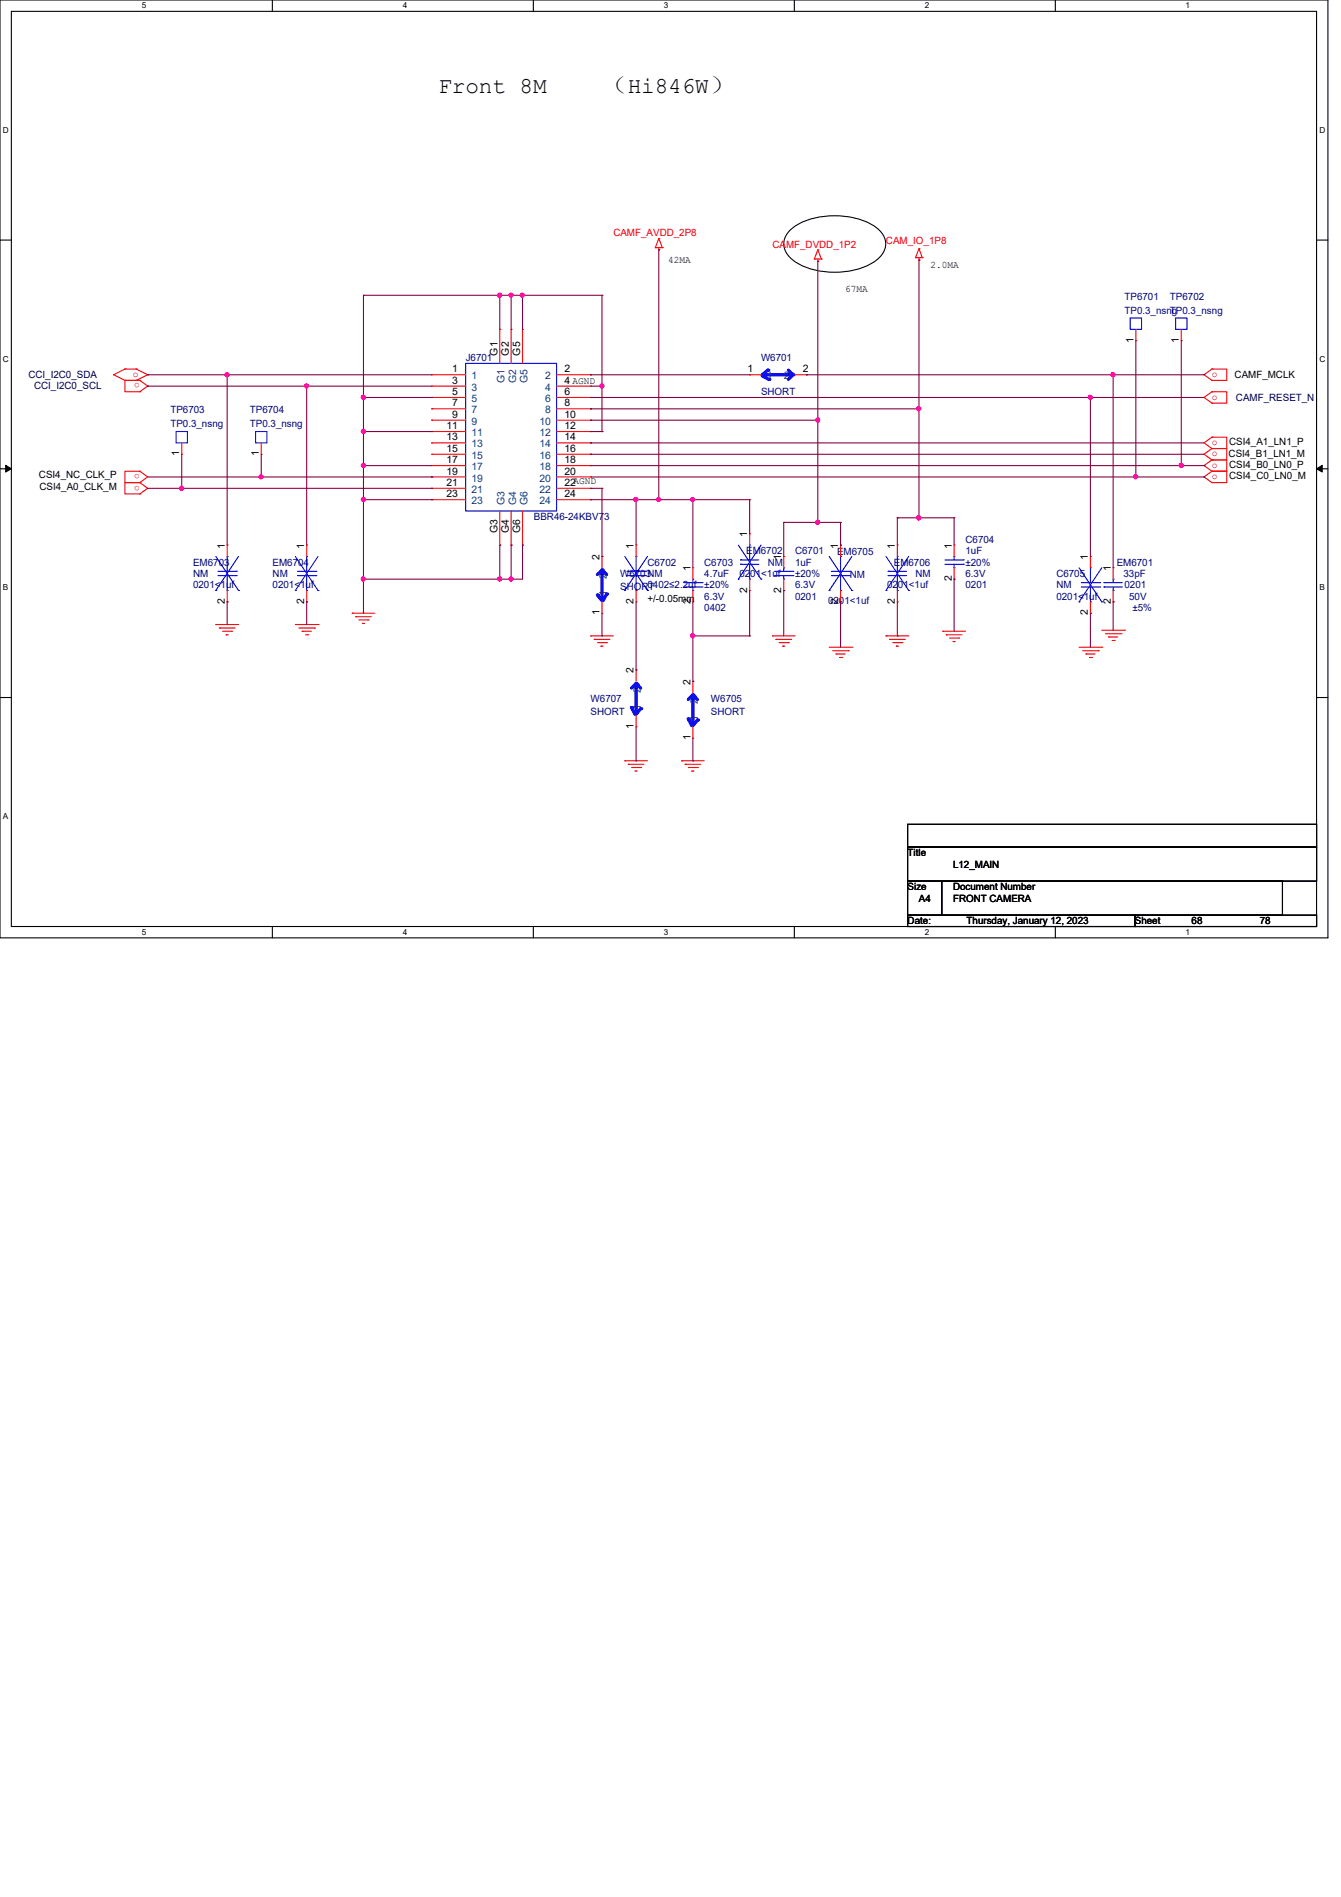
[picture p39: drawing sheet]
<svg xmlns="http://www.w3.org/2000/svg" width="210mm" height="297mm" viewBox="0 0 210 297" stroke-linecap="round" stroke-linejoin="round" font-family="sans-serif">
<defs><g id="words">
<g font-size="3.6">
<text x="68.6" y="14.5">Front 8M</text>
<text x="94" y="14.5">（Hi846W）</text>
</g>
<g font-size="1.6" fill="#f00">
<text x="96" y="37">CAMF_AVDD_2P8</text>
<text x="120.9" y="38.8">CAMF_DVDD_1P2</text>
<text x="138.7" y="38.2">CAM_IO_1P8</text>
<text x="20.8" y="59">o</text>
<text x="189.7" y="59">o</text>
<text x="21.9" y="60" transform="rotate(-180 21.9 60)">o</text>
<text x="189.7" y="62.6">o</text>
<text x="189.7" y="71.5">o</text>
<text x="189.7" y="69.7">o</text>
<text x="21.9" y="76" transform="rotate(-180 21.9 76)">o</text>
<text x="21.9" y="74.3" transform="rotate(-180 21.9 74.3)">o</text>
<text x="189.7" y="75">o</text>
<text x="189.7" y="73.2">o</text>
</g>
<g font-size="1.6">
<text x="104.6" y="41.2">42MA</text>
<text x="145.6" y="42">2.0MA</text>
<text x="132.3" y="45.7">67MA</text>
<text x="177.4" y="53.7" transform="rotate(-90 177.4 53.7)">1</text>
<text x="184.5" y="53.7" transform="rotate(-90 184.5 53.7)">1</text>
<text x="70.8" y="58.3">1</text>
<text x="77.8" y="55.7" transform="rotate(-90 77.8 55.7)">G1</text>
<text x="79.6" y="55.7" transform="rotate(-90 79.6 55.7)">G2</text>
<text x="81.4" y="55.7" transform="rotate(-90 81.4 55.7)">G5</text>
<text x="88.3" y="58.3">2</text>
<text x="117" y="58.3">1</text>
<text x="125.7" y="58.3">2</text>
<text x="193.2" y="59.2">CAMF_MCLK</text>
<text x="70.8" y="65.4">9</text>
<text x="70.8" y="63.6">7</text>
<text x="70.8" y="61.9">5</text>
<text x="70.8" y="60.1">3</text>
<text x="88.3" y="65.4">10</text>
<text x="88.3" y="63.6">8</text>
<text x="88.3" y="61.9">6</text>
<text x="88.3" y="60.1">4 AGND</text>
<text x="28.1" y="71.5" transform="rotate(-90 28.1 71.5)">1</text>
<text x="40.5" y="71.5" transform="rotate(-90 40.5 71.5)">1</text>
<text x="69.9" y="70.7">15</text>
<text x="69.9" y="69">13</text>
<text x="69.9" y="67.2">11</text>
<text x="88.3" y="70.7">16</text>
<text x="88.3" y="69">14</text>
<text x="88.3" y="67.2">12</text>
<text x="192.3" y="71.5">CSI4_B1_LN1_M</text>
<text x="192.4" y="69.7">CSI4_A1_LN1_P</text>
<text x="6.1" y="74.9">CSI4_NC_CLK_P</text>
<text x="6.2" y="76.7">CSI4_A0_CLK_M</text>
<text x="69.9" y="77.9">23</text>
<text x="69.9" y="76.1">21</text>
<text x="69.9" y="74.3">19</text>
<text x="69.9" y="72.5">17</text>
<text x="88.3" y="77.9">24</text>
<text x="88.3" y="76.1">22AGND</text>
<text x="88.3" y="74.3">20</text>
<text x="88.3" y="72.5">18</text>
<text x="192.4" y="75.1">CSI4_C0_LN0_M</text>
<text x="192.4" y="73.3">CSI4_B0_LN0_P</text>
<text x="77.8" y="83.4" transform="rotate(-90 77.8 83.4)">G3</text>
<text x="79.6" y="83.4" transform="rotate(-90 79.6 83.4)">G4</text>
<text x="81.4" y="83.4" transform="rotate(-90 81.4 83.4)">G6</text>
<text x="35.2" y="85.9" transform="rotate(-90 35.2 85.9)">1</text>
<text x="47.6" y="85.9" transform="rotate(-90 47.6 85.9)">1</text>
<text x="93.9" y="87.7" transform="rotate(-90 93.9 87.7)">2</text>
<text x="99.2" y="85.9" transform="rotate(-90 99.2 85.9)">1</text>
<text x="108.1" y="89.5" transform="rotate(-90 108.1 89.5)">1</text>
<text x="117" y="84.1" transform="rotate(-90 117 84.1)">1</text>
<text x="122.3" y="87.7" transform="rotate(-90 122.3 87.7)">1</text>
<text x="131.2" y="85.9" transform="rotate(-90 131.2 85.9)">1</text>
<text x="140.1" y="85.9" transform="rotate(-90 140.1 85.9)">1</text>
<text x="149" y="85.9" transform="rotate(-90 149 85.9)">1</text>
<text x="170.3" y="87.7" transform="rotate(-90 170.3 87.7)">1</text>
<text x="173.9" y="89.5" transform="rotate(-90 173.9 89.5)">1</text>
<text x="35.2" y="94.6" transform="rotate(-90 35.2 94.6)">2</text>
<text x="47.6" y="94.6" transform="rotate(-90 47.6 94.6)">2</text>
<text x="99.2" y="94.6" transform="rotate(-90 99.2 94.6)">2</text>
<text x="101.3" y="94.2">+/-0.05mm</text>
<text x="108.1" y="94.6" transform="rotate(-90 108.1 94.6)">2</text>
<text x="117" y="92.8" transform="rotate(-90 117 92.8)">2</text>
<text x="122.3" y="92.8" transform="rotate(-90 122.3 92.8)">2</text>
<text x="131.2" y="94.6" transform="rotate(-90 131.2 94.6)">2</text>
<text x="140.1" y="94.6" transform="rotate(-90 140.1 94.6)">2</text>
<text x="149" y="91" transform="rotate(-90 149 91)">2</text>
<text x="173.9" y="94.6" transform="rotate(-90 173.9 94.6)">2</text>
<text x="93.9" y="96.4" transform="rotate(-90 93.9 96.4)">1</text>
<text x="170.3" y="96.4" transform="rotate(-90 170.3 96.4)">2</text>
<text x="99.2" y="105.5" transform="rotate(-90 99.2 105.5)">2</text>
<text x="108.1" y="107.2" transform="rotate(-90 108.1 107.2)">2</text>
<text x="99.2" y="114.1" transform="rotate(-90 99.2 114.1)">1</text>
<text x="108.1" y="115.9" transform="rotate(-90 108.1 115.9)">1</text>
<text x="142.1" y="134.1">Title</text>
<text x="149.2" y="135.8">L12_MAIN</text>
<text x="142.1" y="139.4">Size</text>
<text x="143.8" y="141.2">A4</text>
<text x="149.2" y="139.4">Document Number</text>
<text x="149.2" y="141.2">FRONT CAMERA</text>
<text x="142.1" y="144.7">Date:</text>
<text x="151.3" y="144.7">Thursday, January 12, 2023</text>
<text x="177.6" y="144.7">Sheet</text>
<text x="186.5" y="144.7">68</text>
<text x="197.2" y="144.7">78</text>
</g>
<g font-size="1.6" fill="#000080">
<text x="176" y="47">TP6701</text>
<text x="183.1" y="47">TP6702</text>
<text x="176" y="49.1">TP0.3_nsng</text>
<text x="183.1" y="49.1">TP0.3_nsng</text>
<text x="72.9" y="56.6">J6701</text>
<text x="119.1" y="56.6">W6701</text>
<text x="26.7" y="64.7">TP6703</text>
<text x="39.1" y="64.7">TP6704</text>
<text x="119.1" y="61.9">SHORT</text>
<text x="26.7" y="66.9">TP0.3_nsng</text>
<text x="39.1" y="66.9">TP0.3_nsng</text>
<text x="83.6" y="81.5">BBR46-24KBV73</text>
<text x="30.2" y="88.6">EM6703</text>
<text x="42.7" y="88.6">EM6704</text>
<text x="101.3" y="88.6">C6702</text>
<text x="110.2" y="88.6">C6703</text>
<text x="116.8" y="86.8">EM6702</text>
<text x="120.2" y="88.6">NM</text>
<text x="124.5" y="86.8">C6701</text>
<text x="124.5" y="88.6">1uF</text>
<text x="131" y="87">EM6705</text>
<text x="139.9" y="88.6">EM6706</text>
<text x="151.1" y="85">C6704</text>
<text x="151.1" y="86.8">1uF</text>
<text x="151.1" y="88.6">±20%</text>
<text x="174.8" y="88.6">EM6701</text>
<text x="30.2" y="90.3">NM</text>
<text x="30.2" y="92.1">0201&lt;1uf</text>
<text x="42.7" y="90.3">NM</text>
<text x="42.7" y="92.1">0201&lt;1uf</text>
<text x="97.1" y="90.3">W6703NM</text>
<text x="97.1" y="92.5">SHORT</text>
<text x="101.3" y="92.1">0402≤2.2uf</text>
<text x="110.2" y="90.3">4.7uF</text>
<text x="110.2" y="95.7">0402</text>
<text x="110.2" y="93.9">6.3V</text>
<text x="110.2" y="92.1">±20%</text>
<text x="115.7" y="90.3">0201&lt;1uf</text>
<text x="124.5" y="93.9">0201</text>
<text x="124.5" y="92.1">6.3V</text>
<text x="124.5" y="90.3">±20%</text>
<text x="129.6" y="94.6">0201&lt;1uf</text>
<text x="133" y="90.5">NM</text>
<text x="138.9" y="92.1">0201&lt;1uf</text>
<text x="143.3" y="90.3">NM</text>
<text x="151.1" y="92.1">0201</text>
<text x="151.1" y="90.3">6.3V</text>
<text x="165.3" y="90.3">C6705</text>
<text x="165.3" y="92.1">NM</text>
<text x="165.3" y="93.9">0201&lt;1uf</text>
<text x="175.8" y="90.3">33pF</text>
<text x="176" y="92.1">0201</text>
<text x="176.7" y="93.9">50V</text>
<text x="177.2" y="95.7">±5%</text>
<text x="92.5" y="109.9">W6707</text>
<text x="92.5" y="112">SHORT</text>
<text x="111.3" y="109.9">W6705</text>
<text x="111.3" y="112">SHORT</text>
</g>
<g font-size="1.6" fill="#000040">
<text x="4.4" y="59.2">CCI_I2C0_SDA</text>
<text x="5.3" y="60.8">CCI_I2C0_SCL</text>
<text x="193.5" y="62.8">CAMF_RESET_N</text>
</g>
<g font-size="1.6" fill="#004080">
<text x="73.8" y="59.4">1</text>
<text x="79" y="59.9" transform="rotate(-90 79 59.9)">G1</text>
<text x="80.8" y="60" transform="rotate(-90 80.8 60)">G2</text>
<text x="82.5" y="60" transform="rotate(-90 82.5 60)">G5</text>
<text x="85.3" y="59.4">2</text>
<text x="120" y="59.4">1</text>
<text x="122.7" y="59.4">2</text>
<text x="73.8" y="64.7">7</text>
<text x="73.8" y="63">5</text>
<text x="73.8" y="61.2">3</text>
<text x="85.3" y="64.7">8</text>
<text x="85.3" y="63">6</text>
<text x="85.3" y="61.2">4</text>
<text x="73.8" y="71.8">15</text>
<text x="73.8" y="70.1">13</text>
<text x="73.8" y="68.3">11</text>
<text x="73.8" y="66.5">9</text>
<text x="84.5" y="71.8">16</text>
<text x="84.5" y="70.1">14</text>
<text x="84.5" y="68.3">12</text>
<text x="84.5" y="66.5">10</text>
<text x="73.8" y="77.2">21</text>
<text x="73.8" y="75.4">19</text>
<text x="73.8" y="73.6">17</text>
<text x="84.5" y="77.2">22</text>
<text x="84.5" y="75.4">20</text>
<text x="84.5" y="73.6">18</text>
<text x="73.8" y="79">23</text>
<text x="79" y="79.1" transform="rotate(-90 79 79.1)">G3</text>
<text x="80.8" y="79.1" transform="rotate(-90 80.8 79.1)">G4</text>
<text x="82.5" y="79.1" transform="rotate(-90 82.5 79.1)">G6</text>
<text x="84.5" y="79">24</text>
<text x="95" y="90.7" transform="rotate(-90 95 90.7)">2</text>
<text x="95" y="93.3" transform="rotate(-90 95 93.3)">1</text>
<text x="100.3" y="108.5" transform="rotate(-90 100.3 108.5)">2</text>
<text x="100.3" y="111.1" transform="rotate(-90 100.3 111.1)">1</text>
<text x="109.2" y="110.2" transform="rotate(-90 109.2 110.2)">2</text>
<text x="109.2" y="112.9" transform="rotate(-90 109.2 112.9)">1</text>
</g>
<g font-size="1.3">
<text x="22.2" y="1.3">5</text>
<text x="63" y="1.3">4</text>
<text x="103.9" y="1.3">3</text>
<text x="144.7" y="1.3">2</text>
<text x="185.6" y="1.3">1</text>
<text x=".5" y="20.8">D</text>
<text x="206.5" y="20.8">D</text>
<text x=".5" y="56.6">C</text>
<text x="206.5" y="56.6">C</text>
<text x=".5" y="92.5">B</text>
<text x="206.5" y="92.5">B</text>
<text x=".5" y="128.3">A</text>
<text x="22.2" y="146.4">5</text>
<text x="63" y="146.4">4</text>
<text x="103.9" y="146.4">3</text>
<text x="144.7" y="146.4">2</text>
<text x="185.6" y="146.4">1</text>
</g>
</g></defs>
<path d="M0 0h207.9v146.9h-207.9zM1.8 1.8h204.3v143.3h-204.3z" fill="none" stroke="#000" stroke-width=".17"/>
<g fill="#fff">
<path d="M22.2 .2h.7v1.4h-.7z"/>
<path d="M22.2 145.2h.7v1.4h-.7z"/>
</g>
<path d="M42.6 0v1.8M42.6 145.1v1.8" fill="none" stroke="#000" stroke-width=".17"/>
<g fill="#fff">
<path d="M63 .2h.7v1.4h-.7z"/>
<path d="M63 145.2h.7v1.4h-.7z"/>
</g>
<path d="M83.5 0v1.8M83.5 145.1v1.8" fill="none" stroke="#000" stroke-width=".17"/>
<g fill="#fff">
<path d="M103.9 .2h.7v1.4h-.7z"/>
<path d="M103.9 145.2h.7v1.4h-.7z"/>
</g>
<path d="M124.3 0v1.8M124.3 145.1v1.8" fill="none" stroke="#000" stroke-width=".17"/>
<g fill="#fff">
<path d="M144.7 .2h.7v1.4h-.7z"/>
<path d="M144.7 145.2h.7v1.4h-.7z"/>
</g>
<path d="M165.2 0v1.8M165.2 145.1v1.8" fill="none" stroke="#000" stroke-width=".17"/>
<g fill="#fff">
<path d="M185.6 .2h.7v1.4h-.7z"/>
<path d="M185.6 145.2h.7v1.4h-.7z"/>
<path d="M.5 19.7h.9v1.4h-.9z"/>
<path d="M206.5 19.7h.9v1.4h-.9z"/>
<path d="M.5 55.5h.9v1.4h-.9z"/>
<path d="M206.5 55.5h.9v1.4h-.9z"/>
</g>
<path d="M0 37.6h1.8M206.1 37.6h1.8" fill="none" stroke="#000" stroke-width=".17"/>
<g fill="#fff">
<path d="M.5 91.3h.8v1.4h-.8z"/>
<path d="M206.5 91.3h.8v1.4h-.8z"/>
</g>
<path d="M0 73.4h1.8M206.1 73.4h1.8" fill="none" stroke="#000" stroke-width=".17"/>
<path d="M.9 72.9l.9 .5-.9 .5zM206.1 73.4l.9-.5v1z" fill="#000"/>
<path d="M.9 72.9l.9 .5-.9 .5zM206.1 73.4l.9-.5v1z" fill="none" stroke="#000" stroke-width=".16"/>
<path d="M.5 127.1h.8v1.4h-.8z" fill="#fff"/>
<path d="M123.6 36.2a9.7 9.7 0 0 1 7-2.4 10.4 10.4 0 0 1 7.1 2.4 2.77 2.77 0 0 1 0 4 10.7 10.7 0 0 1-8.4 2.4 9.2 9.2 0 0 1-5.7-2.4 2.79 2.79 0 0 1 0-4zM0 109.2h1.8M206.1 109.2h1.8M142.1 129.1h64v3.5h-64zM142.1 132.6h64v5.4h-64zM142.1 138h5.3v5.3h-5.3zM147.4 138h53.3v5.3h-53.3zM142.1 143.3h35.5v1.8h-35.5zM177.6 143.3h28.5v1.8h-28.5z" fill="none" stroke="#000" stroke-width=".17"/>
<g fill="none" stroke="#f00" stroke-width=".17">
<path d="M102.6 38.8h.1M102.6 38.8h1.1M103.1 39.1h.1M103.1 37.3h.1M103.1 38.8v.3M103.1 37.3l-.5 1.5M103.1 37.3l.6 1.5M103.7 38.8h.1M128 39.1h.1M128 39.1l-.5 1.5M128 39.1l.6 1.5M143.8 38.9h.1"/>
<path d="M143.8 38.9l.6 1.4M143.8 38.9l-.5 1.4M17.8 58.7h.1M17.8 58.7l1.8 .9M19.6 57.8h.1M19.6 59.6h.1M19.6 57.8l-1.8 .9M19.6 57.8h1.7M19.6 59.6h1.7M21.3 57.8h.1M21.3 59.6h.1M21.3 57.8l1.8 .9"/>
<path d="M21.9 59.6h.1M21.9 59.6h-2.3v1.7h2.3M21.9 59.6l1.2 .9-1.2 .8M23.1 58.7h.1M23.1 58.7l-1.8 .9M127.5 40.6h.1M127.5 40.6h1.1M128 40.9h.1M128 40.6v.3M128.6 40.6h.1M143.3 40.3h.1M143.3 40.3h1.1"/>
<path d="M143.8 40.7h.1M143.8 40.3v.4M144.4 40.3h.1M189.7 57.8h.1M189.7 59.6h.1M189.7 57.8h2.3v1.8h-2.3M189.7 57.8l-1.2 .9 1.2 .9M21.9 77.3h.1M21.9 75.6h-2.3v1.7h2.3M21.9 75.6l1.2 .9-1.2 .8M21.9 75.6h.1M21.9 73.8h.1"/>
<path d="M21.9 73.8h-2.3v1.8h2.3M21.9 73.8l1.2 .9-1.2 .9M21.9 61.3h.1M28.4 71.1h.1M28.4 69.3v1.8M189.7 75.6h.1M189.7 73.8h2.3v1.8h-2.3M189.7 73.8l-1.2 .9 1.2 .9M189.7 73.8h.1M189.7 72h2.3v1.8h-2.3M189.7 72l-1.2 .9 1.2 .9M189.7 72h.1"/>
<path d="M189.7 70.2h2.3v1.8h-2.3M189.7 70.2l-1.2 .9 1.2 .9M189.7 68.5h.1M189.7 70.2h.1M189.7 68.5h2.3v1.7h-2.3M189.7 68.5l-1.2 .8 1.2 .9M189.7 61.3h.1M189.7 63.1h.1M189.7 61.3h2.3v1.8h-2.3M189.7 61.3l-1.2 .9 1.2 .9M33.8 97.8h.1M33.8 97.8h3.5"/>
<path d="M34.3 98.3h.1M34.3 98.3h2.5M34.8 98.8h1.5M35.4 99.4h.1M35.4 99.4h.3M36.3 98.8h.1M46.2 97.8h3.6M46.8 98.3h2.4M47.3 98.8h.1M47.3 98.8h1.4M47.8 99.4h.4M48.2 99.4h.1"/>
<path d="M49.2 98.3h.1M49.8 97.8h.1M55.1 96h.1M55.1 96h3.6M55.7 96.6h.1M55.7 96.6h2.4M56.2 97.1h1.4M56.7 97.6h.1M56.7 97.6h.4M57.6 97.1h.1M92.5 99.6h.1M92.5 99.6h3.5"/>
<path d="M108.5 94.2h.1M108.5 92.5v1.7M108.5 88.9h.1M108.5 88.9v1.8M120.9 99.6h.1M120.9 99.6h3.6M138.7 99.6h.1M138.7 99.6h3.5M140.5 94.2h.1M140.5 92.5v1.7M140.5 85.3h.1M140.5 85.3v1.8"/>
<path d="M147.6 98.8h.1M147.6 98.8h3.5M148.1 99.4h.1M148.1 99.4h2.5M148.6 99.9h1.5M150.1 99.9h.1M172.5 98.7h3.5M173 99.2h2.5M173.5 99.7h.1M173.5 99.7h1.5M175.5 99.2h.1M176 98.7h.1"/>
<path d="M93 100.1h.1M93 100.1h2.5M93.5 100.6h1.5M94.1 101.2h.1M94.1 101.2h.3M95 100.6h.1M97.8 119.1h.1M97.8 119.1h3.5M98.3 119.7h.1M98.3 119.7h2.5M106.7 119.1h.1M106.7 119.1h3.5"/>
<path d="M107.2 119.7h.1M107.2 119.7h2.5M121.5 100.1h.1M121.5 100.1h2.4M122 100.6h1.4M122.5 101.2h.1M122.5 101.2h.4M123.4 100.6h.1M129.8 101.3h3.5M130.3 101.9h2.5M130.9 102.4h.1M130.9 102.4h1.4"/>
<path d="M131.4 103h.3M131.7 103h.1M132.8 101.9h.1M133.3 101.3h.1M139.2 100.1h.1M139.2 100.1h2.5M139.7 100.6h1.5M140.3 101.2h.1M140.3 101.2h.3M141.2 100.6h.1M149.2 100.5h.1M149.2 100.5h.3"/>
<path d="M168.9 101.3h3.6M169.5 101.9h2.4M170 102.4h.1M170 102.4h1.4M170.5 103h.4M170.9 103h.1M171.9 101.9h.1M172.5 101.3h.1M174.1 100.3h.3M174.4 100.3h.1M98.8 120.2h1.5M99.4 120.7h.1"/>
<path d="M99.4 120.7h.3M100.3 120.2h.1M107.7 120.2h1.5M108.3 120.7h.1M108.3 120.7h.3M109.2 120.2h.1"/>
</g>
<g fill="none" stroke="#00f" stroke-width=".17">
<path d="M27.6 67.6h1.7v1.7h-1.7zM107 91.2h2.9M107 91.9h2.9M108.5 90.7h.1M108.5 92.5h.1M108.5 90.7v.5M108.5 91.9v.6M109.9 91.2h.1M109.9 91.9h.1M138.7 92.5h.1M138.7 87.1l3.5 5.4M139 89.5h.1"/>
<path d="M139 90.1h.1M139 89.5h2.9M139 90.1h2.9M140.5 87.1h.1M140.5 92.5h.1M140.5 87.1v2.4M140.5 90.1v2.4M142.2 92.5h.1M142.2 87.1l-3.5 5.4"/>
</g>
<path d="M99.7 107.2l.6 .5" fill="none" stroke="#00f" stroke-width=".51"/>
<circle cx="99.7" cy="107.2" r=".25" fill="#00f"/>
<path d="M99.6 107l-.8 .7" fill="none" stroke="#00f" stroke-width=".51"/>
<circle cx="99.6" cy="107" r=".25" fill="#00f"/>
<path d="M99.6 107.6v3.9" fill="none" stroke="#00f" stroke-width=".51"/>
<circle cx="99.6" cy="107.6" r=".25" fill="#00f"/>
<path d="M100.3 111l-.7 .8" fill="none" stroke="#00f" stroke-width=".51"/>
<circle cx="100.3" cy="111" r=".25" fill="#00f"/>
<path d="M98.8 110.8l.6 1" fill="none" stroke="#00f" stroke-width=".51"/>
<circle cx="98.8" cy="110.8" r=".25" fill="#00f"/>
<g fill="none" stroke="#f00" stroke-width=".17">
<path d="M35.6 94.2h.1M35.6 92.5v1.7M35.6 85.3h.1M35.6 85.3v1.8M99.6 94.2h.1M99.6 92.5v1.7M99.6 85.3h.1M99.6 85.3v1.8M174.2 94.2h.1M174.2 92.5v1.7M174.2 88.9h.1M174.2 88.9v1.8"/>
<path d="M99.6 104.9h.1M99.6 104.9v1.8M99.6 113.8h.1M99.6 112v1.8"/>
</g>
<g fill="none" stroke="#00f" stroke-width=".17">
<path d="M33.8 92.5h.1M33.8 87.1l3.5 5.4M34.1 89.5h2.9M34.1 90.1h2.9M35.6 87.1h.1M35.6 92.5h.1M35.6 87.1v2.4M35.6 90.1v2.4M37 89.5h.1M37 90.1h.1M37.3 92.5h.1M37.3 87.1l-3.5 5.4"/>
<path d="M97.8 92.5h.1M97.8 87.1l3.5 5.4M98.1 89.5h2.9M98.1 90.1h2.9M99.6 87.1h.1M99.6 92.5h.1M99.6 87.1v2.4M99.6 90.1v2.4M101 89.5h.1M101 90.1h.1M101.3 92.5h.1M101.3 87.1l-3.5 5.4"/>
<path d="M172.8 91.2h.1M172.8 91.9h.1M172.8 91.2h2.9M172.8 91.9h2.9M174.2 90.7h.1M174.2 92.5h.1M174.2 90.7v.5M174.2 91.9v.6"/>
</g>
<path d="M94.1 89.5l-.6 .5" fill="none" stroke="#00f" stroke-width=".51"/>
<circle cx="94.1" cy="89.5" r=".25" fill="#00f"/>
<path d="M94.2 89.2l.8 .8" fill="none" stroke="#00f" stroke-width=".51"/>
<circle cx="94.2" cy="89.2" r=".25" fill="#00f"/>
<path d="M94.2 89.8v3.9" fill="none" stroke="#00f" stroke-width=".51"/>
<circle cx="94.2" cy="89.8" r=".25" fill="#00f"/>
<path d="M93.5 93.2l.7 .9" fill="none" stroke="#00f" stroke-width=".51"/>
<circle cx="93.5" cy="93.2" r=".25" fill="#00f"/>
<path d="M95 93l-.6 1.1" fill="none" stroke="#00f" stroke-width=".51"/>
<circle cx="95" cy="93" r=".25" fill="#00f"/>
<g fill="none" stroke="#f00" stroke-width=".17">
<path d="M67.6 58.7h.1M67.6 58.7h5.3M78.2 51.6h.1M78.2 51.6v5.3M80 51.6h.1M80 51.6v5.3M81.8 51.6h.1M81.8 51.6v5.3M87.1 58.7h5.4M92.5 58.7h.1M177.8 53.3h.1M177.8 51.6v1.7"/>
<path d="M67.6 78.2h.1M67.6 78.2h5.3M67.6 76.5h.1M67.6 76.5h5.3M67.6 74.7h.1M67.6 74.7h5.3M67.6 72.9h.1M67.6 72.9h5.3M67.6 71.1h.1M67.6 71.1h5.3M67.6 69.3h.1M67.6 69.3h5.3"/>
<path d="M67.6 67.6h.1M67.6 67.6h5.3M67.6 65.8h.1M67.6 65.8h5.3M67.6 64h.1M67.6 64h5.3M67.6 62.2h.1M67.6 62.2h5.3M67.6 60.5h.1M67.6 60.5h5.3M87.1 78.2h5.4M87.1 76.5h5.4"/>
<path d="M87.1 74.7h5.4M87.1 72.9h5.4M87.1 71.1h5.4M87.1 69.3h5.4M87.1 67.6h5.4M87.1 65.8h5.4M87.1 64h5.4M87.1 62.2h5.4M87.1 60.5h5.4M92.5 78.2h.1M92.5 76.5h.1M92.5 74.7h.1"/>
<path d="M92.5 72.9h.1M92.5 71.1h.1M92.5 69.3h.1M92.5 67.6h.1M92.5 65.8h.1M92.5 64h.1M92.5 62.2h.1M92.5 60.5h.1M78.2 85.3h.1M78.2 80v5.3M80 85.4h.1M80 80v5.4"/>
<path d="M81.8 85.4h.1M81.8 80v5.4M94.2 87.1h.1M94.2 87.1v1.8M94.2 96h.1M94.2 94.2v1.8M117.3 92.5h.1M117.3 90.7v1.8M117.3 83.6h.1M117.3 83.6v1.8"/>
</g>
<g fill="none" stroke="#00f" stroke-width=".17">
<path d="M72.9 56.9h14.2v23.1h-14.2zM176.9 49.8h1.8v1.8h-1.8zM115.6 90.7h.1M115.6 85.4l3.5 5.3M115.9 87.7h.1M115.9 88.4h.1M115.9 87.7h2.9M115.9 88.4h2.9M117.3 85.4h.1M117.3 90.7h.1M117.3 85.4v2.3M117.3 88.4v2.3"/>
<path d="M119.1 90.7h.1M119.1 85.4l-3.5 5.3"/>
</g>
<path d="M123.4 58l.5 .5" fill="none" stroke="#00f" stroke-width=".51"/>
<circle cx="123.9" cy="58.5" r=".25" fill="#00f"/>
<path d="M124.1 58.7l-.7 .7" fill="none" stroke="#00f" stroke-width=".51"/>
<circle cx="124.1" cy="58.7" r=".25" fill="#00f"/>
<path d="M119.7 58.7h3.9" fill="none" stroke="#00f" stroke-width=".51"/>
<circle cx="123.6" cy="58.7" r=".25" fill="#00f"/>
<path d="M120.2 58l-.9 .7" fill="none" stroke="#00f" stroke-width=".51"/>
<circle cx="120.2" cy="58" r=".25" fill="#00f"/>
<path d="M119.3 58.9l1 .5" fill="none" stroke="#00f" stroke-width=".51"/>
<circle cx="120.3" cy="59.4" r=".25" fill="#00f"/>
<g fill="none" stroke="#f00" stroke-width=".17">
<path d="M117.3 58.7h.1M117.3 58.7h1.8M124.5 58.7h1.7M126.2 58.7h.1M184.9 53.4h.1M184.9 51.6v1.8M40.9 71.1h.1M40.9 69.4v1.7M48 94.2h.1M48 92.5v1.7M48 85.4h.1M48 85.4v1.7"/>
<path d="M131.6 94.2h.1M131.6 92.5v1.7M131.6 85.4h.1M131.6 85.4v1.7M149.3 90.7h.1M149.3 88.9v1.8M149.3 85.4h.1M149.3 85.4v1.7M170.7 96h.1M170.7 94.2v1.8M170.7 87.1h.1M170.7 87.1v1.8"/>
</g>
<g fill="none" stroke="#00f" stroke-width=".17">
<path d="M184 49.8h1.8v1.8h-1.8zM40 67.6h1.8v1.8h-1.8zM46.2 92.5h.1M46.2 87.1l3.6 5.4M46.6 89.5h2.8M46.6 90.1h2.8M48 87.1h.1M48 92.5h.1M48 87.1v2.4M48 90.1v2.4M49.4 89.5h.1M49.4 90.1h.1"/>
<path d="M49.8 92.5h.1M49.8 87.1l-3.6 5.4M129.8 92.5h.1M129.8 87.1l3.5 5.4M130.1 89.5h2.9M130.1 90.1h2.9M131.6 87.1h.1M131.6 92.5h.1M131.6 87.1v2.4M131.6 90.1v2.4M133 89.5h.1M133 90.1h.1"/>
<path d="M133.3 92.5h.1M133.3 87.1l-3.5 5.4M147.9 87.7h2.9M147.9 88.4h2.9M149.3 87.1h.1M149.3 88.9h.1M149.3 87.1v.6M149.3 88.4v.5M150.8 87.7h.1M150.8 88.4h.1M168.9 94.2h.1M168.9 88.9l3.6 5.3"/>
<path d="M169.2 91.2h2.9M169.2 91.9h2.9M170.7 88.9h.1M170.7 94.2h.1M170.7 88.9v2.3M170.7 91.9v2.3M172.1 91.2h.1M172.1 91.9h.1M172.5 94.2h.1M172.5 88.9l-3.6 5.3"/>
</g>
<path d="M108.6 109l.6 .5" fill="none" stroke="#00f" stroke-width=".51"/>
<circle cx="108.6" cy="109" r=".25" fill="#00f"/>
<path d="M108.5 108.8l-.8 .7" fill="none" stroke="#00f" stroke-width=".51"/>
<circle cx="108.5" cy="108.8" r=".25" fill="#00f"/>
<path d="M108.5 109.4v3.9" fill="none" stroke="#00f" stroke-width=".51"/>
<circle cx="108.5" cy="109.4" r=".25" fill="#00f"/>
<path d="M109.2 112.7l-.7 .9" fill="none" stroke="#00f" stroke-width=".51"/>
<circle cx="109.2" cy="112.7" r=".25" fill="#00f"/>
<path d="M107.7 112.6l.6 1" fill="none" stroke="#00f" stroke-width=".51"/>
<circle cx="107.7" cy="112.6" r=".25" fill="#00f"/>
<path d="M122.7 92.5h.1M122.7 90.7v1.8M122.7 87.1h.1M122.7 87.1v1.8M108.5 106.7h.1M108.5 106.7v1.8M108.5 115.6h.1M108.5 113.8v1.8" fill="none" stroke="#f00" stroke-width=".17"/>
<path d="M121.2 89.5h2.9M121.2 90.1h2.9M122.7 88.9h.1M122.7 90.7h.1M122.7 88.9v.6M122.7 90.1v.6M124.1 89.5h.1M124.1 90.1h.1" fill="none" stroke="#00f" stroke-width=".17"/>
<path d="M23.1 58.7h.1M23.1 58.7h44.5M35.6 58.7h.1M35.6 58.7v26.7" fill="none" stroke="#800040" stroke-width=".17"/>
<circle cx="35.5" cy="58.7" r=".32" fill="#f0f"/>
<circle cx="35.5" cy="58.7" r=".32" fill="none" stroke="#f0f" stroke-width=".17"/>
<path d="M23.1 60.5h.1M23.1 60.5h24.9M48 60.5h.1M48 60.5v24.9" fill="none" stroke="#800040" stroke-width=".17"/>
<circle cx="48" cy="60.4" r=".32" fill="#f0f"/>
<circle cx="48" cy="60.4" r=".32" fill="none" stroke="#f0f" stroke-width=".17"/>
<path d="M48 60.5h.1M48 60.5h19.6M56.7 62.2h.2M56.7 67.6h.2M56.9 62.2h.1M56.9 67.6h.1" fill="none" stroke="#800040" stroke-width=".17"/>
<circle cx="56.9" cy="67.5" r=".32" fill="#f0f"/>
<circle cx="56.9" cy="67.5" r=".32" fill="none" stroke="#f0f" stroke-width=".17"/>
<path d="M56.7 78.2h.2M56.9 78.2h.1M56.9 90.7h.1M56.9 90.7h21.3M56.9 90.7v5.3" fill="none" stroke="#800040" stroke-width=".17"/>
<circle cx="56.9" cy="90.7" r=".32" fill="#f0f"/>
<circle cx="56.9" cy="90.7" r=".32" fill="none" stroke="#f0f" stroke-width=".17"/>
<g fill="none" stroke="#800040" stroke-width=".17">
<path d="M103.1 39.1h.1M103.1 39.1v39.1M126.2 58.7h.1M126.2 58.7h48M128 40.9h.1M128 40.9v24.9M143.8 40.7h.1M143.8 40.7v23.3M174.2 58.7h.1M174.2 58.7v30.2M35.6 94.2h.1M35.6 94.2v3.6"/>
<path d="M48 94.2h.1M48 94.2v3.6"/>
</g>
<circle cx="174.2" cy="58.7" r=".32" fill="#f0f"/>
<circle cx="174.2" cy="58.7" r=".32" fill="none" stroke="#f0f" stroke-width=".17"/>
<path d="M92.5 62.2h96M170.7 62.2h.1M170.7 62.2v24.9" fill="none" stroke="#800040" stroke-width=".17"/>
<circle cx="170.7" cy="62.2" r=".32" fill="#f0f"/>
<circle cx="170.7" cy="62.2" r=".32" fill="none" stroke="#f0f" stroke-width=".17"/>
<path d="M143.8 64h.1M143.8 64v17.1" fill="none" stroke="#800040" stroke-width=".17"/>
<circle cx="143.8" cy="81.1" r=".34" fill="#f0f"/>
<circle cx="143.8" cy="81.1" r=".34" fill="none" stroke="#f0f" stroke-width=".17"/>
<circle cx="143.8" cy="64" r=".33" fill="#f0f"/>
<circle cx="143.8" cy="64" r=".33" fill="none" stroke="#f0f" stroke-width=".17"/>
<path d="M99.6 78.2h.1M99.6 78.2h3.5" fill="none" stroke="#800040" stroke-width=".17"/>
<circle cx="99.5" cy="78.2" r=".32" fill="#f0f"/>
<circle cx="99.5" cy="78.2" r=".32" fill="none" stroke="#f0f" stroke-width=".17"/>
<g fill="none" stroke="#800040" stroke-width=".17">
<path d="M99.6 78.2h.1M99.6 78.2v7.2M108.5 78.2h.1M108.5 78.2v10.7M108.5 78.2h8.8M117.3 78.2h.1M117.3 78.2v5.4M108.5 99.6h.1M108.5 94.2v5.4M140.5 81.1h.1M140.5 81.1h8.8M140.5 81.1v4.3"/>
<path d="M143.8 81.1h.1M149.3 81.1h.1M149.3 81.1v4.3"/>
</g>
<circle cx="108.4" cy="99.6" r=".32" fill="#f0f"/>
<circle cx="108.4" cy="99.6" r=".32" fill="none" stroke="#f0f" stroke-width=".17"/>
<g fill="none" stroke="#800040" stroke-width=".17">
<path d="M92.5 58.7h.1M92.5 58.7h24.8M92.5 64h.1M92.5 65.8h.1M92.5 60.5h1.7M92.5 64h51.3M92.5 65.8h35.5M94.2 60.5h.1M122.7 92.5h.1M122.7 92.5v7.1M131.6 94.2h.1M131.6 94.2v7.2"/>
<path d="M149.3 90.7h.1M149.3 90.7v8.2M170.7 96h.1M170.7 96v5.4M174.2 94.2h.1M174.2 94.2v4.5"/>
</g>
<circle cx="128" cy="65.8" r=".32" fill="#f0f"/>
<circle cx="128" cy="65.8" r=".32" fill="none" stroke="#f0f" stroke-width=".17"/>
<path d="M92.5 71.1h.1M92.5 69.4h.1M92.5 78.2h.1M92.5 71.1h96M92.5 69.4h96M92.5 78.2h7.1M103.1 78.2h.1M103.1 78.2h5.4" fill="none" stroke="#800040" stroke-width=".17"/>
<circle cx="108.4" cy="78.2" r=".32" fill="#f0f"/>
<circle cx="108.4" cy="78.2" r=".32" fill="none" stroke="#f0f" stroke-width=".17"/>
<circle cx="103.1" cy="78.2" r=".32" fill="#f0f"/>
<circle cx="103.1" cy="78.2" r=".32" fill="none" stroke="#f0f" stroke-width=".17"/>
<path d="M78.2 46.2h.1M78.2 46.2v5.4M78.2 46.2h1.8" fill="none" stroke="#800040" stroke-width=".17"/>
<circle cx="80" cy="46.2" r=".32" fill="#f0f"/>
<circle cx="80" cy="46.2" r=".32" fill="none" stroke="#f0f" stroke-width=".17"/>
<circle cx="78.2" cy="46.2" r=".32" fill="#f0f"/>
<circle cx="78.2" cy="46.2" r=".32" fill="none" stroke="#f0f" stroke-width=".17"/>
<path d="M80 46.2h.1M80 46.2v5.4M80 46.2h1.8M81.8 46.2h.1M81.8 46.2v5.4" fill="none" stroke="#800040" stroke-width=".17"/>
<circle cx="81.8" cy="46.2" r=".32" fill="#f0f"/>
<circle cx="81.8" cy="46.2" r=".32" fill="none" stroke="#f0f" stroke-width=".17"/>
<path d="M78.2 85.4h.1M78.2 90.7h.1M78.2 85.4v5.3M80 85.4h.1M80 85.4v5.3h-1.8" fill="none" stroke="#800040" stroke-width=".17"/>
<circle cx="80" cy="90.7" r=".32" fill="#f0f"/>
<circle cx="80" cy="90.7" r=".32" fill="none" stroke="#f0f" stroke-width=".17"/>
<circle cx="78.2" cy="90.7" r=".32" fill="#f0f"/>
<circle cx="78.2" cy="90.7" r=".32" fill="none" stroke="#f0f" stroke-width=".17"/>
<path d="M56.9 46.2h.1M56.9 46.2v16M174.2 58.7h14.3M188.5 58.7h.1M56.7 90.7h.2M56.9 90.7h.1M80 90.7h.1M81.8 85.4h.1M81.8 85.4v5.3h-1.8" fill="none" stroke="#800040" stroke-width=".17"/>
<circle cx="56.9" cy="62.2" r=".32" fill="#f0f"/>
<circle cx="56.9" cy="62.2" r=".32" fill="none" stroke="#f0f" stroke-width=".17"/>
<path d="M56.9 46.2h21.3M78.2 46.2h.1M56.9 67.6h.1M56.9 72.9h.1M56.9 78.2h.1M56.9 67.6h10.7M56.9 78.2h10.7M56.9 72.9h10.7M67.6 62.2h.1M67.6 67.6h.1M67.6 78.2h.1M67.6 62.2h-10.7v16" fill="none" stroke="#800040" stroke-width=".17"/>
<circle cx="56.9" cy="72.9" r=".32" fill="#f0f"/>
<circle cx="56.9" cy="72.9" r=".32" fill="none" stroke="#f0f" stroke-width=".17"/>
<circle cx="56.9" cy="78.2" r=".32" fill="#f0f"/>
<circle cx="56.9" cy="78.2" r=".32" fill="none" stroke="#f0f" stroke-width=".17"/>
<path d="M81.8 46.2h12.4M94.2 46.2h.1M94.2 46.2v14.3M56.9 78.2h.1M56.9 78.2v12.5M94.2 60.5h.1" fill="none" stroke="#800040" stroke-width=".17"/>
<circle cx="94.2" cy="60.4" r=".32" fill="#f0f"/>
<circle cx="94.2" cy="60.4" r=".32" fill="none" stroke="#f0f" stroke-width=".17"/>
<path d="M92.5 67.6h1.7M92.5 76.5h1.7M94.2 67.6h.1M94.2 76.5h.1M94.2 76.5v10.6M94.4 60.5h.1M94.4 60.5h-.2v7.1M128 65.8v16M94.2 87.1h.1M94.2 99.6h.1M94.2 96v3.6M128 81.8h.1" fill="none" stroke="#800040" stroke-width=".17"/>
<circle cx="128" cy="81.8" r=".32" fill="#f0f"/>
<circle cx="128" cy="81.8" r=".32" fill="none" stroke="#f0f" stroke-width=".17"/>
<g fill="none" stroke="#800040" stroke-width=".17">
<path d="M23.1 76.5h5.3M23.1 74.7h17.8M28.4 76.5h.1M40.9 74.7h.1M92.5 74.7h85.3M177.8 74.7h.1M122.7 81.8h.1M122.7 81.8v5.3M122.7 81.8h8.9M128 81.8h.1M131.6 81.8h.1M131.6 85.4h.1"/>
<path d="M131.6 81.8v3.6M140.5 99.6h.1M140.5 94.2v5.4"/>
</g>
<circle cx="177.8" cy="74.7" r=".32" fill="#f0f"/>
<circle cx="177.8" cy="74.7" r=".32" fill="none" stroke="#f0f" stroke-width=".17"/>
<path d="M92.5 72.9h92.4M184.9 72.9h.1" fill="none" stroke="#800040" stroke-width=".17"/>
<circle cx="184.9" cy="72.9" r=".32" fill="#f0f"/>
<circle cx="184.9" cy="72.9" r=".32" fill="none" stroke="#f0f" stroke-width=".17"/>
<g fill="none" stroke="#800040" stroke-width=".17">
<path d="M28.4 76.5h.1M28.4 71.1v5.4M99.6 94.2v10.7M108.5 99.6h.1M108.5 99.6v7.1M108.5 99.6h8.8M117.3 99.6h.1M117.3 92.5v7.1M99.6 119.1h.1M99.6 104.9h.1M99.6 113.8v5.3M108.5 119.1h.1"/>
<path d="M108.5 106.7h.1M108.5 115.6v3.5"/>
</g>
<circle cx="28.4" cy="76.4" r=".32" fill="#f0f"/>
<circle cx="28.4" cy="76.4" r=".32" fill="none" stroke="#f0f" stroke-width=".17"/>
<path d="M28.4 76.5h39.2M40.9 74.7h.1M40.9 71.1v3.6M40.9 74.7h26.7M67.6 76.5h.1M67.6 74.7h.1" fill="none" stroke="#800040" stroke-width=".17"/>
<circle cx="40.9" cy="74.7" r=".32" fill="#f0f"/>
<circle cx="40.9" cy="74.7" r=".32" fill="none" stroke="#f0f" stroke-width=".17"/>
<path d="M177.8 53.4v21.3M184.9 53.4v19.5M177.8 74.7h.1M177.8 74.7h10.7M184.9 72.9h.1M184.9 72.9h3.6M188.5 74.7h.1M188.5 72.9h.1" fill="none" stroke="#800040" stroke-width=".17"/>
<circle cx="35.5" cy="58.7" r=".32" fill="#f0f"/>
<circle cx="35.5" cy="58.7" r=".32" fill="none" stroke="#f0f" stroke-width=".17"/>
<circle cx="48" cy="60.4" r=".32" fill="#f0f"/>
<circle cx="48" cy="60.4" r=".32" fill="none" stroke="#f0f" stroke-width=".17"/>
<circle cx="56.9" cy="67.5" r=".32" fill="#f0f"/>
<circle cx="56.9" cy="67.5" r=".32" fill="none" stroke="#f0f" stroke-width=".17"/>
<circle cx="56.9" cy="90.7" r=".32" fill="#f0f"/>
<circle cx="56.9" cy="90.7" r=".32" fill="none" stroke="#f0f" stroke-width=".17"/>
<circle cx="174.2" cy="58.7" r=".32" fill="#f0f"/>
<circle cx="174.2" cy="58.7" r=".32" fill="none" stroke="#f0f" stroke-width=".17"/>
<circle cx="170.7" cy="62.2" r=".32" fill="#f0f"/>
<circle cx="170.7" cy="62.2" r=".32" fill="none" stroke="#f0f" stroke-width=".17"/>
<circle cx="143.8" cy="81.1" r=".34" fill="#f0f"/>
<circle cx="143.8" cy="81.1" r=".34" fill="none" stroke="#f0f" stroke-width=".17"/>
<circle cx="143.8" cy="64" r=".33" fill="#f0f"/>
<circle cx="143.8" cy="64" r=".33" fill="none" stroke="#f0f" stroke-width=".17"/>
<circle cx="99.5" cy="78.2" r=".32" fill="#f0f"/>
<circle cx="99.5" cy="78.2" r=".32" fill="none" stroke="#f0f" stroke-width=".17"/>
<circle cx="108.4" cy="99.6" r=".32" fill="#f0f"/>
<circle cx="108.4" cy="99.6" r=".32" fill="none" stroke="#f0f" stroke-width=".17"/>
<circle cx="128" cy="65.8" r=".32" fill="#f0f"/>
<circle cx="128" cy="65.8" r=".32" fill="none" stroke="#f0f" stroke-width=".17"/>
<circle cx="108.4" cy="78.2" r=".32" fill="#f0f"/>
<circle cx="108.4" cy="78.2" r=".32" fill="none" stroke="#f0f" stroke-width=".17"/>
<circle cx="103.1" cy="78.2" r=".32" fill="#f0f"/>
<circle cx="103.1" cy="78.2" r=".32" fill="none" stroke="#f0f" stroke-width=".17"/>
<circle cx="80" cy="46.2" r=".32" fill="#f0f"/>
<circle cx="80" cy="46.2" r=".32" fill="none" stroke="#f0f" stroke-width=".17"/>
<circle cx="78.2" cy="46.2" r=".32" fill="#f0f"/>
<circle cx="78.2" cy="46.2" r=".32" fill="none" stroke="#f0f" stroke-width=".17"/>
<circle cx="81.8" cy="46.2" r=".32" fill="#f0f"/>
<circle cx="81.8" cy="46.2" r=".32" fill="none" stroke="#f0f" stroke-width=".17"/>
<circle cx="80" cy="90.7" r=".32" fill="#f0f"/>
<circle cx="80" cy="90.7" r=".32" fill="none" stroke="#f0f" stroke-width=".17"/>
<circle cx="78.2" cy="90.7" r=".32" fill="#f0f"/>
<circle cx="78.2" cy="90.7" r=".32" fill="none" stroke="#f0f" stroke-width=".17"/>
<circle cx="56.9" cy="62.2" r=".32" fill="#f0f"/>
<circle cx="56.9" cy="62.2" r=".32" fill="none" stroke="#f0f" stroke-width=".17"/>
<circle cx="56.9" cy="72.9" r=".32" fill="#f0f"/>
<circle cx="56.9" cy="72.9" r=".32" fill="none" stroke="#f0f" stroke-width=".17"/>
<circle cx="56.9" cy="78.2" r=".32" fill="#f0f"/>
<circle cx="56.9" cy="78.2" r=".32" fill="none" stroke="#f0f" stroke-width=".17"/>
<circle cx="94.2" cy="60.4" r=".32" fill="#f0f"/>
<circle cx="94.2" cy="60.4" r=".32" fill="none" stroke="#f0f" stroke-width=".17"/>
<circle cx="128" cy="81.8" r=".32" fill="#f0f"/>
<circle cx="128" cy="81.8" r=".32" fill="none" stroke="#f0f" stroke-width=".17"/>
<circle cx="177.8" cy="74.7" r=".32" fill="#f0f"/>
<circle cx="177.8" cy="74.7" r=".32" fill="none" stroke="#f0f" stroke-width=".17"/>
<circle cx="184.9" cy="72.9" r=".32" fill="#f0f"/>
<circle cx="184.9" cy="72.9" r=".32" fill="none" stroke="#f0f" stroke-width=".17"/>
<circle cx="28.4" cy="76.4" r=".32" fill="#f0f"/>
<circle cx="28.4" cy="76.4" r=".32" fill="none" stroke="#f0f" stroke-width=".17"/>
<circle cx="40.9" cy="74.7" r=".32" fill="#f0f"/>
<circle cx="40.9" cy="74.7" r=".32" fill="none" stroke="#f0f" stroke-width=".17"/>
<use href="#words"/>
</svg>
